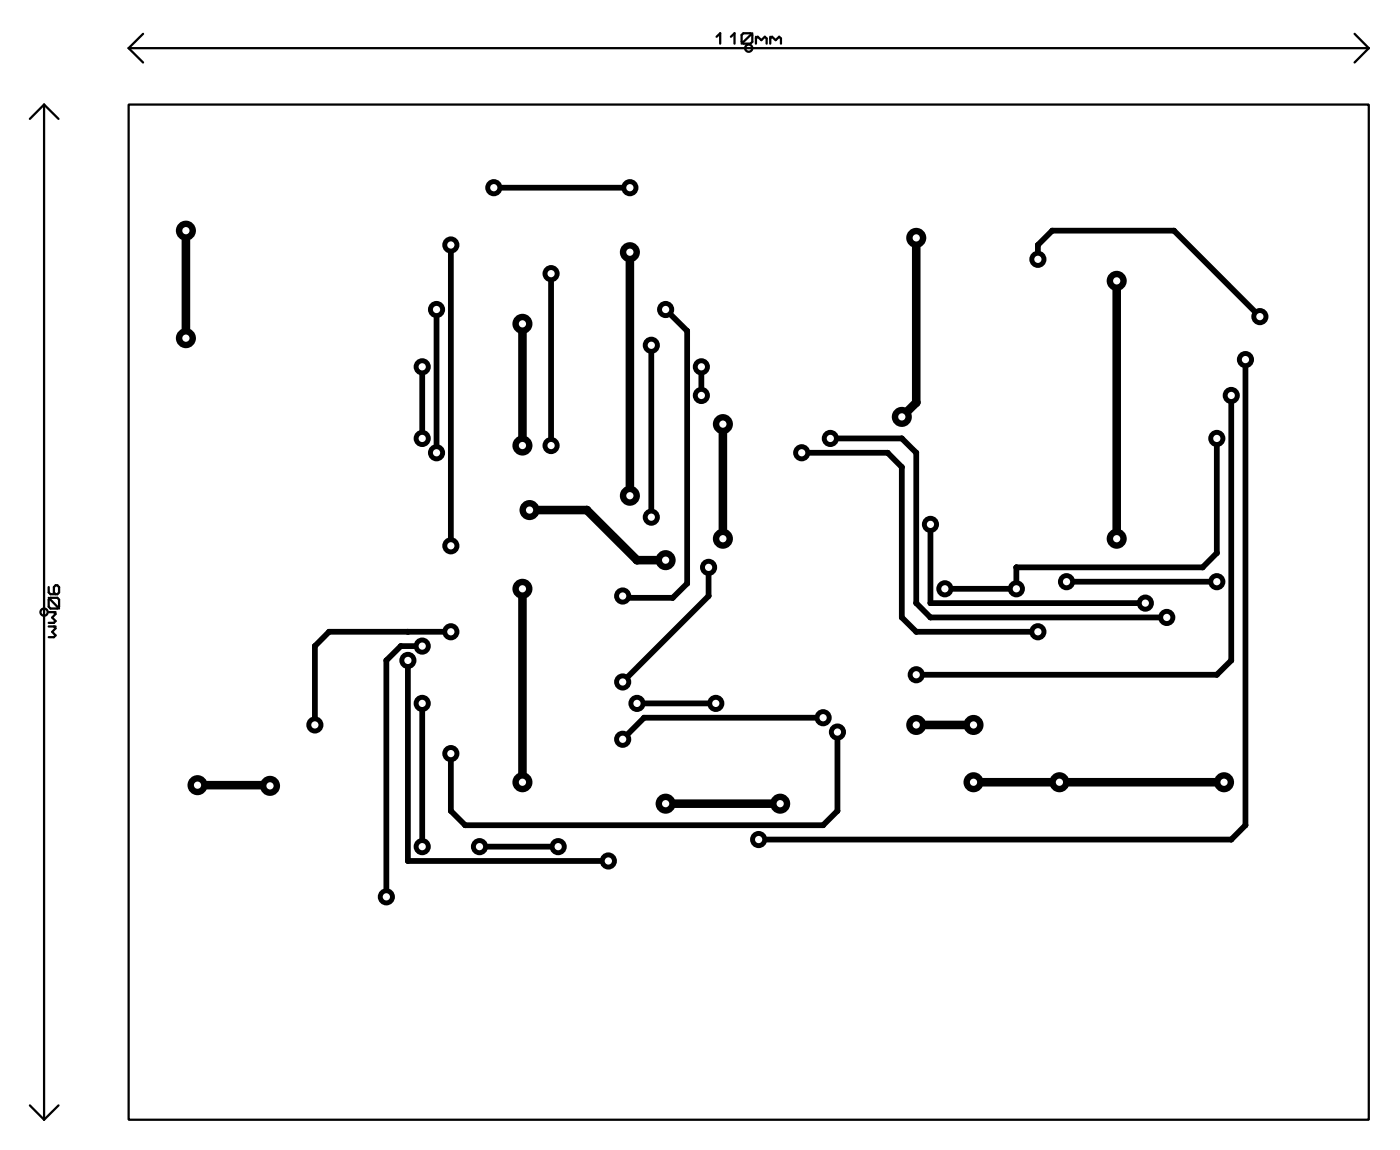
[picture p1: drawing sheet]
<svg xmlns="http://www.w3.org/2000/svg" width="124mm" height="102mm" viewBox="0 0 124 102" stroke-linecap="round" stroke-linejoin="round" font-family="sans-serif">
<g fill="none" stroke="#000" stroke-width=".51">
<path d="M43.8 16.6h12.1M37.4 32.5v6.4M38.7 27.4v12.7M40 21.7v26.7M48.9 24.3v15.2M57.8 30.6v15.2M59 27.4l1.9 1.9v22.4l-1.2 1.3h-4.3l-.2-.2M62.2 32.5v2.6M73.6 38.9h6.4l1.3 1.2v13.4l1.2 1.2h21M92.1 23v-1.3l1.2-1.3h10.8l7.6 7.7M107.9 38.9v10.1l-1.2 1.3h-16.6v1.9h-6.3M109.2 35.1v23.4l-1.3 1.3h-26.6"/>
<path d="M110.5 31.9v41.3l-1.3 1.2h-41.9M36.2 58.5v17.8h17.8M37.4 57.3h-1.9l-1.2 1.2v21M40 56h-10.8l-1.3 1.3v7M62.8 50.3v2.5l-7.6 7.7M71.1 40.1h7.6l1.3 1.3v13.3l1.3 1.3h10.8M82.5 46.5v7h19.1M94.6 51.6h13.3M37.4 62.4v12.7M42.5 75.1h7M56.5 62.4h7M73 63.6h-15.9l-1.9 1.9"/>
<path d="M74.3 64.9v7l-1.3 1.3h-31.7l-1.3-1.3v-5.1"/>
</g>
<g fill="#000">
<circle cx="38.7" cy="27.4" r=".76"/>
<circle cx="60.9" cy="29.3" r=".25"/>
<circle cx="80" cy="38.9" r=".25"/>
<circle cx="81.3" cy="35.7" r=".38"/>
<circle cx="92.1" cy="21.7" r=".25"/>
<circle cx="93.3" cy="20.5" r=".25"/>
<circle cx="104.1" cy="20.4" r=".25"/>
<circle cx="27.9" cy="57.3" r=".25"/>
<circle cx="29.2" cy="56" r=".25"/>
<circle cx="34.3" cy="58.5" r=".25"/>
<circle cx="35.5" cy="57.3" r=".25"/>
<circle cx="36.2" cy="56" r=".25"/>
<circle cx="52" cy="45.2" r=".38"/>
<circle cx="55.4" cy="53" r=".25"/>
<circle cx="56.5" cy="49.7" r=".38"/>
<circle cx="59.7" cy="53" r=".25"/>
<circle cx="60.9" cy="51.7" r=".25"/>
<circle cx="62.8" cy="52.8" r=".25"/>
<circle cx="78.7" cy="40.1" r=".25"/>
<circle cx="80" cy="54.7" r=".25"/>
<circle cx="80" cy="41.4" r=".25"/>
<circle cx="81.3" cy="40.1" r=".25"/>
<circle cx="81.3" cy="56" r=".25"/>
<circle cx="81.3" cy="53.5" r=".25"/>
<circle cx="82.5" cy="54.7" r=".25"/>
<circle cx="82.5" cy="53.5" r=".25"/>
<circle cx="90.2" cy="50.3" r=".25"/>
<circle cx="106.7" cy="50.3" r=".25"/>
<circle cx="107.9" cy="49" r=".25"/>
<circle cx="107.9" cy="59.8" r=".25"/>
<circle cx="109.2" cy="58.5" r=".25"/>
<circle cx="23.8" cy="69.6" r=".38"/>
<circle cx="23.9" cy="69.7" r=".38"/>
<circle cx="36.2" cy="76.3" r=".25"/>
<circle cx="40" cy="71.9" r=".25"/>
<circle cx="41.3" cy="73.2" r=".25"/>
<circle cx="57.1" cy="63.6" r=".25"/>
<circle cx="73" cy="73.2" r=".25"/>
<circle cx="74.3" cy="71.9" r=".25"/>
<circle cx="109.2" cy="74.4" r=".25"/>
<circle cx="110.5" cy="73.2" r=".25"/>
</g>
<path d="M16.5 20.4v9.6M46.3 28.7v10.8M55.9 22.4v21.5M64.1 37.6v10.2M81.3 21.1v14.6l-1.3 1.3M99 24.9v22.9M46.3 52.2v17.1M47 45.2h5l4.5 4.5h2.5M17.5 69.6l6.4 .1M59 71.2h10.2M81.3 64.3h5M86.3 69.3h22.3" fill="none" stroke="#000" stroke-width=".76"/>
<circle cx="38.7" cy="27.4" r=".32" fill="#fff"/>
<circle cx="38.7" cy="40.1" r=".76" fill="#000"/>
<circle cx="38.7" cy="40.1" r=".32" fill="#fff"/>
<circle cx="40" cy="56" r=".76" fill="#000"/>
<circle cx="40" cy="56" r=".32" fill="#fff"/>
<circle cx="27.9" cy="64.3" r=".76" fill="#000"/>
<circle cx="27.9" cy="64.3" r=".32" fill="#fff"/>
<circle cx="62.2" cy="32.5" r=".76" fill="#000"/>
<circle cx="62.2" cy="32.5" r=".32" fill="#fff"/>
<circle cx="62.2" cy="35.1" r=".76" fill="#000"/>
<circle cx="62.2" cy="35.1" r=".32" fill="#fff"/>
<circle cx="73" cy="63.6" r=".76" fill="#000"/>
<circle cx="73" cy="63.6" r=".32" fill="#fff"/>
<circle cx="55.2" cy="65.5" r=".76" fill="#000"/>
<circle cx="55.2" cy="65.5" r=".32" fill="#fff"/>
<circle cx="74.3" cy="64.9" r=".76" fill="#000"/>
<circle cx="74.3" cy="64.9" r=".32" fill="#fff"/>
<circle cx="40" cy="66.8" r=".76" fill="#000"/>
<circle cx="40" cy="66.8" r=".32" fill="#fff"/>
<circle cx="63.5" cy="62.4" r=".76" fill="#000"/>
<circle cx="63.5" cy="62.4" r=".32" fill="#fff"/>
<circle cx="56.5" cy="62.4" r=".76" fill="#000"/>
<circle cx="56.5" cy="62.4" r=".32" fill="#fff"/>
<circle cx="62.8" cy="50.3" r=".76" fill="#000"/>
<circle cx="62.8" cy="50.3" r=".32" fill="#fff"/>
<circle cx="55.2" cy="60.5" r=".76" fill="#000"/>
<circle cx="55.2" cy="60.5" r=".32" fill="#fff"/>
<circle cx="73.6" cy="38.9" r=".76" fill="#000"/>
<circle cx="73.6" cy="38.9" r=".32" fill="#fff"/>
<circle cx="103.5" cy="54.7" r=".76" fill="#000"/>
<circle cx="103.5" cy="54.7" r=".32" fill="#fff"/>
<circle cx="82.5" cy="46.5" r=".76" fill="#000"/>
<circle cx="82.5" cy="46.5" r=".32" fill="#fff"/>
<circle cx="101.6" cy="53.5" r=".76" fill="#000"/>
<circle cx="101.6" cy="53.5" r=".32" fill="#fff"/>
<circle cx="71.1" cy="40.1" r=".76" fill="#000"/>
<circle cx="71.1" cy="40.1" r=".32" fill="#fff"/>
<circle cx="92.1" cy="56" r=".76" fill="#000"/>
<circle cx="92.1" cy="56" r=".32" fill="#fff"/>
<circle cx="90.1" cy="52.2" r=".76" fill="#000"/>
<circle cx="90.1" cy="52.2" r=".32" fill="#fff"/>
<circle cx="83.8" cy="52.2" r=".76" fill="#000"/>
<circle cx="83.8" cy="52.2" r=".32" fill="#fff"/>
<circle cx="107.9" cy="38.9" r=".76" fill="#000"/>
<circle cx="107.9" cy="38.9" r=".32" fill="#fff"/>
<circle cx="109.2" cy="35.1" r=".76" fill="#000"/>
<circle cx="109.2" cy="35.1" r=".32" fill="#fff"/>
<circle cx="81.3" cy="59.8" r=".76" fill="#000"/>
<circle cx="81.3" cy="59.8" r=".32" fill="#fff"/>
<circle cx="110.5" cy="31.9" r=".76" fill="#000"/>
<circle cx="110.5" cy="31.9" r=".32" fill="#fff"/>
<circle cx="67.3" cy="74.4" r=".76" fill="#000"/>
<circle cx="67.3" cy="74.4" r=".32" fill="#fff"/>
<circle cx="47" cy="45.2" r=".89" fill="#000"/>
<circle cx="47" cy="45.2" r=".32" fill="#fff"/>
<circle cx="81.3" cy="64.3" r=".89" fill="#000"/>
<circle cx="81.3" cy="64.3" r=".32" fill="#fff"/>
<circle cx="86.3" cy="64.3" r=".89" fill="#000"/>
<circle cx="86.3" cy="64.3" r=".32" fill="#fff"/>
<circle cx="99" cy="24.9" r=".89" fill="#000"/>
<circle cx="99" cy="24.9" r=".32" fill="#fff"/>
<circle cx="46.3" cy="69.4" r=".89" fill="#000"/>
<circle cx="46.3" cy="69.3" r=".32" fill="#fff"/>
<circle cx="46.3" cy="28.7" r=".89" fill="#000"/>
<circle cx="46.3" cy="28.7" r=".32" fill="#fff"/>
<circle cx="59" cy="71.3" r=".89" fill="#000"/>
<circle cx="59" cy="71.2" r=".32" fill="#fff"/>
<circle cx="69.2" cy="71.3" r=".89" fill="#000"/>
<circle cx="69.2" cy="71.2" r=".32" fill="#fff"/>
<circle cx="64.1" cy="37.6" r=".89" fill="#000"/>
<circle cx="64.1" cy="37.6" r=".32" fill="#fff"/>
<circle cx="64.1" cy="47.8" r=".89" fill="#000"/>
<circle cx="64.1" cy="47.8" r=".32" fill="#fff"/>
<circle cx="108.6" cy="69.4" r=".89" fill="#000"/>
<circle cx="108.6" cy="69.3" r=".32" fill="#fff"/>
<circle cx="94" cy="69.4" r=".89" fill="#000"/>
<circle cx="94" cy="69.3" r=".32" fill="#fff"/>
<circle cx="86.3" cy="69.4" r=".89" fill="#000"/>
<circle cx="86.3" cy="69.3" r=".32" fill="#fff"/>
<circle cx="99" cy="47.8" r=".89" fill="#000"/>
<circle cx="99" cy="47.8" r=".32" fill="#fff"/>
<circle cx="59" cy="49.7" r=".89" fill="#000"/>
<circle cx="59" cy="49.7" r=".32" fill="#fff"/>
<circle cx="46.3" cy="52.2" r=".89" fill="#000"/>
<circle cx="46.3" cy="52.2" r=".32" fill="#fff"/>
<circle cx="46.3" cy="39.5" r=".89" fill="#000"/>
<circle cx="46.3" cy="39.5" r=".32" fill="#fff"/>
<circle cx="34.3" cy="79.5" r=".76" fill="#000"/>
<circle cx="34.3" cy="79.5" r=".32" fill="#fff"/>
<circle cx="37.4" cy="57.3" r=".76" fill="#000"/>
<circle cx="37.4" cy="57.3" r=".32" fill="#fff"/>
<circle cx="37.4" cy="32.5" r=".76" fill="#000"/>
<circle cx="37.4" cy="32.5" r=".32" fill="#fff"/>
<circle cx="37.4" cy="38.9" r=".76" fill="#000"/>
<circle cx="37.4" cy="38.9" r=".32" fill="#fff"/>
<circle cx="54" cy="76.3" r=".76" fill="#000"/>
<circle cx="54" cy="76.3" r=".32" fill="#fff"/>
<circle cx="36.2" cy="58.6" r=".76" fill="#000"/>
<circle cx="36.2" cy="58.5" r=".32" fill="#fff"/>
<circle cx="49.5" cy="75.1" r=".76" fill="#000"/>
<circle cx="49.5" cy="75.1" r=".32" fill="#fff"/>
<circle cx="42.5" cy="75.1" r=".76" fill="#000"/>
<circle cx="42.5" cy="75.1" r=".32" fill="#fff"/>
<circle cx="37.4" cy="75.1" r=".76" fill="#000"/>
<circle cx="37.4" cy="75.1" r=".32" fill="#fff"/>
<circle cx="37.4" cy="62.4" r=".76" fill="#000"/>
<circle cx="37.4" cy="62.4" r=".32" fill="#fff"/>
<circle cx="57.8" cy="45.9" r=".76" fill="#000"/>
<circle cx="57.8" cy="45.8" r=".32" fill="#fff"/>
<circle cx="57.8" cy="30.6" r=".76" fill="#000"/>
<circle cx="57.8" cy="30.6" r=".32" fill="#fff"/>
<circle cx="55.2" cy="52.8" r=".76" fill="#000"/>
<circle cx="55.2" cy="52.8" r=".32" fill="#fff"/>
<circle cx="59" cy="27.4" r=".76" fill="#000"/>
<circle cx="59" cy="27.4" r=".32" fill="#fff"/>
<circle cx="48.9" cy="39.5" r=".76" fill="#000"/>
<circle cx="48.9" cy="39.5" r=".32" fill="#fff"/>
<circle cx="48.9" cy="24.3" r=".76" fill="#000"/>
<circle cx="48.9" cy="24.3" r=".32" fill="#fff"/>
<circle cx="40" cy="48.4" r=".76" fill="#000"/>
<circle cx="40" cy="48.4" r=".32" fill="#fff"/>
<circle cx="40" cy="21.7" r=".76" fill="#000"/>
<circle cx="40" cy="21.7" r=".32" fill="#fff"/>
<circle cx="55.9" cy="16.6" r=".76" fill="#000"/>
<circle cx="55.9" cy="16.6" r=".32" fill="#fff"/>
<circle cx="43.8" cy="16.6" r=".76" fill="#000"/>
<circle cx="43.8" cy="16.6" r=".32" fill="#fff"/>
<circle cx="107.9" cy="51.6" r=".76" fill="#000"/>
<circle cx="107.9" cy="51.6" r=".32" fill="#fff"/>
<circle cx="94.6" cy="51.6" r=".76" fill="#000"/>
<circle cx="94.6" cy="51.6" r=".32" fill="#fff"/>
<circle cx="111.7" cy="28.1" r=".76" fill="#000"/>
<circle cx="111.7" cy="28.1" r=".32" fill="#fff"/>
<circle cx="92.1" cy="23" r=".76" fill="#000"/>
<circle cx="92.1" cy="23" r=".32" fill="#fff"/>
<circle cx="55.9" cy="22.4" r=".89" fill="#000"/>
<circle cx="55.9" cy="22.4" r=".32" fill="#fff"/>
<circle cx="55.9" cy="44" r=".89" fill="#000"/>
<circle cx="55.9" cy="43.9" r=".32" fill="#fff"/>
<circle cx="16.5" cy="30" r=".89" fill="#000"/>
<circle cx="16.5" cy="30" r=".32" fill="#fff"/>
<circle cx="16.5" cy="20.5" r=".89" fill="#000"/>
<circle cx="16.5" cy="20.4" r=".32" fill="#fff"/>
<circle cx="81.3" cy="21.1" r=".89" fill="#000"/>
<circle cx="81.3" cy="21.1" r=".32" fill="#fff"/>
<circle cx="80" cy="37" r=".89" fill="#000"/>
<circle cx="80" cy="37" r=".32" fill="#fff"/>
<circle cx="17.5" cy="69.6" r=".89" fill="#000"/>
<circle cx="17.5" cy="69.6" r=".32" fill="#fff"/>
<circle cx="23.9" cy="69.7" r=".89" fill="#000"/>
<circle cx="23.9" cy="69.7" r=".32" fill="#fff"/>
<g fill="none" stroke="#000" stroke-width=".2">
<path d="M3.9 9.3v90M3.9 9.3l-1.3 1.2M3.9 9.3l1.3 1.2M11.4 9.3h110v90h-110zM11.4 4.3h110M11.4 4.3l1.3 1.2M12.7 3l-1.3 1.3M63.6 3.3l.3-.4v1M64.8 3.3l.3-.4v1M65.8 3.1l.1-.2h.7l.1 .2v.6l-.1 .2h-.7l-.1-.2zM66.7 2.9l-.9 1M67 3.3v.6"/>
<path d="M67 3.4l.2-.1 .3 .3 .3-.3 .2 .1v.5M68.3 3.3v.6M68.3 3.4l.2-.1 .3 .3 .3-.3 .2 .1v.5M120.1 3l1.3 1.3M121.4 4.3l-1.3 1.2M4.3 52v.5l.2 .2h.6l.1-.2v-.5l-.1-.1h-.2l-.1 .1v.5l.1 .2M4.3 53l.9 .9M4.3 54.3h.6M4.3 55.5h.6M4.5 53h.6l.1 .2v.6l-.1 .1h-.6l-.2-.1v-.6zM4.8 54.3l.1 .1-.3 .3 .3 .4-.1 .1h-.5M4.8 55.5l.1 .2-.3 .3 .3 .3-.1 .2h-.5"/>
<path d="M2.6 98l1.3 1.3M5.2 98l-1.3 1.3"/>
<circle cx="66.4" cy="4.3" r=".32"/>
<circle cx="3.9" cy="54.3" r=".32"/>
</g>
</svg>
